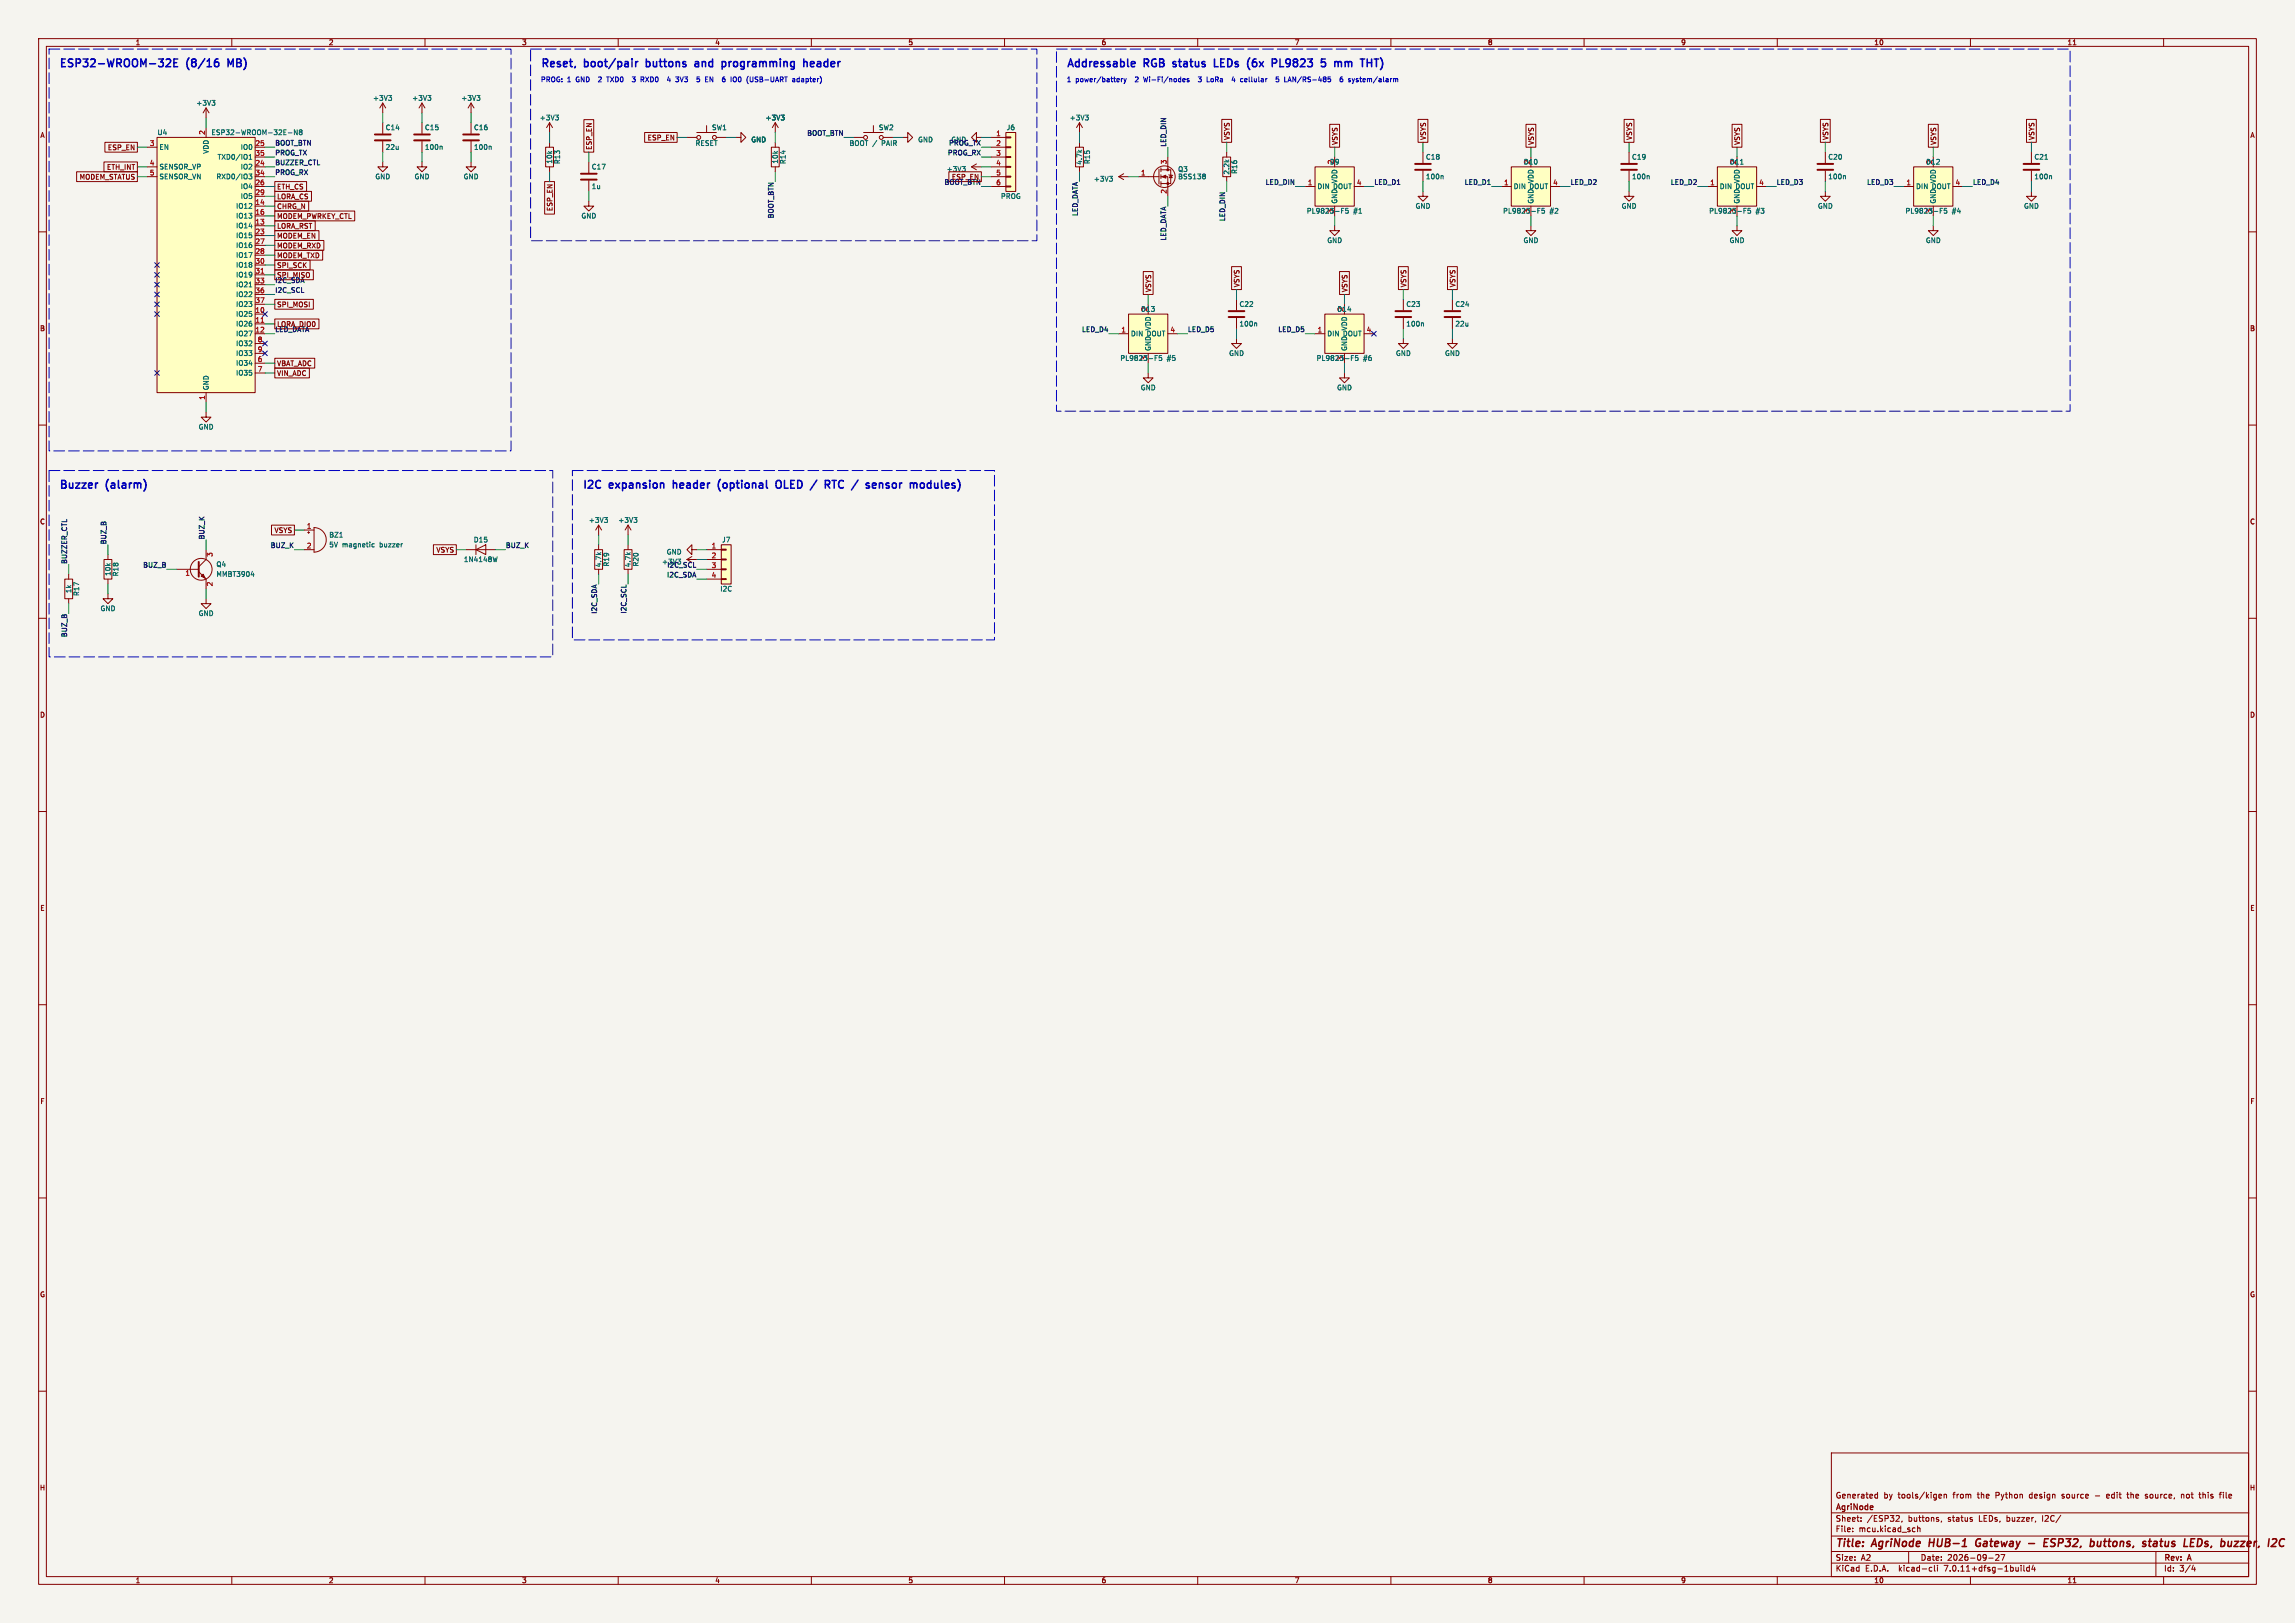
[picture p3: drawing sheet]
<svg xmlns="http://www.w3.org/2000/svg" width="594mm" height="420mm" viewBox="0 0 594 420" stroke-linecap="round" stroke-linejoin="round" font-family="sans-serif">
<defs><g id="words">
<g font-size="2.8" fill="#0000c2">
<text x="15.2" y="17.5">ESP32-WROOM-32E</text>
<text x="48.4" y="17.5">(8/16</text>
<text x="59.9" y="17.5">MB)</text>
<text x="139.9" y="17.5">Reset,</text>
<text x="151.3" y="17.5">boot/pair</text>
<text x="168.1" y="17.5">buttons</text>
<text x="181.6" y="17.5">and</text>
<text x="189.4" y="17.5">programming</text>
<text x="211.3" y="17.5">header</text>
<text x="276" y="17.5">Addressable</text>
<text x="296.2" y="17.5">RGB</text>
<text x="304.5" y="17.5">status</text>
<text x="316" y="17.5">LEDs</text>
<text x="325.4" y="17.5">(6x</text>
<text x="332.6" y="17.5">PL9823</text>
<text x="346.1" y="17.5">5</text>
<text x="350.3" y="17.5">mm</text>
<text x="358" y="17.5">THT)</text>
<text x="15.2" y="126.6">Buzzer</text>
<text x="27.6" y="126.6">(alarm)</text>
<text x="150.7" y="126.6">I2C</text>
<text x="157.9" y="126.6">expansion</text>
<text x="175.1" y="126.6">header</text>
<text x="187.6" y="126.6">(optional</text>
<text x="203.4" y="126.6">OLED</text>
<text x="213.3" y="126.6">/</text>
<text x="217.7" y="126.6">RTC</text>
<text x="225.5" y="126.6">/</text>
<text x="229.9" y="126.6">sensor</text>
<text x="242.1" y="126.6">modules)</text>
</g>
<g font-size="2.8" fill="#840000">
<text x="475" y="400.9">Title:</text>
<text x="484.7" y="400.9">AgriNode</text>
<text x="500.1" y="400.9">HUB-1</text>
<text x="513" y="400.9">Gateway</text>
<text x="532.2" y="400.9">ESP32,</text>
<text x="545" y="400.9">buttons,</text>
<text x="559.5" y="400.9">status</text>
<text x="570.9" y="400.9">LEDs,</text>
<text x="581.3" y="400.9">buzzer,</text>
</g>
<g font-size="2.1" fill="#840000">
<text x="475" y="388">Generated</text>
<text x="487.5" y="388">by</text>
<text x="491.3" y="388">tools/kigen</text>
<text x="505.7" y="388">from</text>
<text x="512.1" y="388">the</text>
<text x="516.9" y="388">Python</text>
<text x="525.8" y="388">design</text>
<text x="534.4" y="388">source</text>
<text x="546.3" y="388">edit</text>
<text x="551.8" y="388">the</text>
<text x="556.6" y="388">source,</text>
<text x="566" y="388">not</text>
<text x="570.9" y="388">this</text>
<text x="576.3" y="388">file</text>
<text x="475" y="394">Sheet:</text>
<text x="475" y="391.2">AgriNode</text>
<text x="483.2" y="394">/ESP32,</text>
<text x="494" y="394">buttons,</text>
<text x="504.3" y="394">status</text>
<text x="512.5" y="394">LEDs,</text>
<text x="519.8" y="394">buzzer,</text>
<text x="529.2" y="394">I2C/</text>
<text x="475" y="396.7">File:</text>
<text x="481.1" y="396.7">mcu.kicad_sch</text>
<text x="475" y="406.9">KiCad</text>
<text x="475" y="404.1">Size:</text>
<text x="481.7" y="404.1">A2</text>
<text x="482.7" y="406.9">E.D.A.</text>
<text x="491.6" y="406.9">kicad-cli</text>
<text x="497" y="404.1">Date:</text>
<text x="503.5" y="406.9">7.0.11+dfsg-1build4</text>
<text x="504" y="404.1">2026-09-27</text>
<text x="560" y="404.3">Rev:</text>
<text x="560" y="406.9">Id:</text>
<text x="564.1" y="406.9">3/4</text>
<text x="566.4" y="404.3">A</text>
</g>
<g font-size="1.8" fill="#840000">
<text x="35" y="11.9">1</text>
<text x="85" y="11.9">2</text>
<text x="135" y="11.9">3</text>
<text x="185" y="11.9">4</text>
<text x="235" y="11.9">5</text>
<text x="285" y="11.9">6</text>
<text x="335" y="11.9">7</text>
<text x="385" y="11.9">8</text>
<text x="435" y="11.9">9</text>
<text x="485" y="11.9">10</text>
<text x="535" y="11.9">11</text>
<text x="10.3" y="35.9">A</text>
<text x="582.3" y="35.9">A</text>
<text x="27.8" y="39.1">ESP_EN</text>
<text x="153.4" y="38.9" transform="rotate(-90 153.4 38.9)">ESP_EN</text>
<text x="167.5" y="36.5">ESP_EN</text>
<text x="318.5" y="36.4" transform="rotate(-90 318.5 36.4)">VSYS</text>
<text x="346.4" y="37.6" transform="rotate(-90 346.4 37.6)">VSYS</text>
<text x="369.3" y="36.4" transform="rotate(-90 369.3 36.4)">VSYS</text>
<text x="397.2" y="37.6" transform="rotate(-90 397.2 37.6)">VSYS</text>
<text x="422.6" y="36.4" transform="rotate(-90 422.6 36.4)">VSYS</text>
<text x="450.5" y="37.6" transform="rotate(-90 450.5 37.6)">VSYS</text>
<text x="473.4" y="36.4" transform="rotate(-90 473.4 36.4)">VSYS</text>
<text x="501.3" y="37.6" transform="rotate(-90 501.3 37.6)">VSYS</text>
<text x="526.7" y="36.4" transform="rotate(-90 526.7 36.4)">VSYS</text>
<text x="20.5" y="46.7">MODEM_STATUS</text>
<text x="27.6" y="44.1">ETH_INT</text>
<text x="244.9" y="44.6">+3V3</text>
<text x="71.6" y="51.8">LORA_CS</text>
<text x="71.6" y="49.2">ETH_CS</text>
<text x="71.6" y="56.8">MODEM_PWRKEY_CTL</text>
<text x="71.6" y="59.4">LORA_RST</text>
<text x="71.6" y="54.3">CHRG_N</text>
<text x="143.2" y="54.7" transform="rotate(-90 143.2 54.7)">ESP_EN</text>
<text x="71.6" y="61.9">MODEM_EN</text>
<text x="71.6" y="64.5">MODEM_RXD</text>
<text x="71.6" y="67">MODEM_TXD</text>
<text x="71.6" y="69.5">SPI_SCK</text>
<text x="71.6" y="72.1">SPI_MISO</text>
<text x="298.1" y="75.7" transform="rotate(-90 298.1 75.7)">VSYS</text>
<text x="321" y="74.5" transform="rotate(-90 321 74.5)">VSYS</text>
<text x="348.9" y="75.7" transform="rotate(-90 348.9 75.7)">VSYS</text>
<text x="364.2" y="74.5" transform="rotate(-90 364.2 74.5)">VSYS</text>
<text x="376.9" y="74.5" transform="rotate(-90 376.9 74.5)">VSYS</text>
<text x="71.6" y="79.7">SPI_MOSI</text>
<text x="10.3" y="85.9">B</text>
<text x="71.6" y="84.8">LORA_DIO0</text>
<text x="582.3" y="85.9">B</text>
<text x="71.6" y="94.9">VBAT_ADC</text>
<text x="71.6" y="97.5">VIN_ADC</text>
<text x="10.3" y="135.9">C</text>
<text x="582.3" y="135.9">C</text>
<text x="70.9" y="138.1">VSYS</text>
<text x="112.8" y="143.2">VSYS</text>
<text x="10.3" y="185.9">D</text>
<text x="582.3" y="185.9">D</text>
<text x="10.3" y="235.9">E</text>
<text x="582.3" y="235.9">E</text>
<text x="10.3" y="285.9">F</text>
<text x="582.3" y="285.9">F</text>
<text x="10.3" y="335.9">G</text>
<text x="582.3" y="335.9">G</text>
<text x="10.2" y="385.9">H</text>
<text x="582.2" y="385.9">H</text>
<text x="35" y="409.9">1</text>
<text x="85" y="409.9">2</text>
<text x="135" y="409.9">3</text>
<text x="185" y="409.9">4</text>
<text x="235" y="409.9">5</text>
<text x="285" y="409.9">6</text>
<text x="335" y="409.9">7</text>
<text x="385" y="409.9">8</text>
<text x="435" y="409.9">9</text>
<text x="485" y="409.9">10</text>
<text x="535" y="409.9">11</text>
</g>
<g font-size="1.8" fill="#0000c2">
<text x="139.9" y="21.3">PROG: 1</text>
<text x="149.2" y="21.3">GND</text>
<text x="155.4" y="21.3">2</text>
<text x="157.8" y="21.3">TXD0</text>
<text x="164.8" y="21.3">3</text>
<text x="167.1" y="21.3">RXD0</text>
<text x="174.4" y="21.3">4</text>
<text x="176.8" y="21.3">3V3</text>
<text x="182.7" y="21.3">5</text>
<text x="185.1" y="21.3">EN</text>
<text x="189.9" y="21.3">6</text>
<text x="192.3" y="21.3">IO0</text>
<text x="196.6" y="21.3">(USB-UART</text>
<text x="208.6" y="21.3">adapter)</text>
<text x="276" y="21.3">1</text>
<text x="278.4" y="21.3">power/battery</text>
<text x="294.1" y="21.3">2</text>
<text x="296.5" y="21.3">Wi-Fi/nodes</text>
<text x="311.1" y="21.3">3</text>
<text x="313.4" y="21.3">LoRa</text>
<text x="320.4" y="21.3">4</text>
<text x="322.8" y="21.3">cellular</text>
<text x="332.4" y="21.3">5</text>
<text x="334.7" y="21.3">LAN/RS-485</text>
<text x="349.5" y="21.3">6</text>
<text x="351.9" y="21.3">system/alarm</text>
</g>
<g font-size="1.8" fill="#006464">
<text x="50.7" y="27.5">+3V3</text>
<text x="96.4" y="26.3">+3V3</text>
<text x="106.6" y="26.3">+3V3</text>
<text x="119.3" y="26.3">+3V3</text>
<text x="40.6" y="35.2">U4</text>
<text x="54.6" y="35.2">ESP32-WROOM-32E-N8</text>
<text x="99.7" y="33.9">C14</text>
<text x="109.9" y="33.9">C15</text>
<text x="122.6" y="33.9">C16</text>
<text x="139.6" y="31.3">+3V3</text>
<text x="184.2" y="33.9">SW1</text>
<text x="198" y="31.3">+3V3</text>
<text x="227.3" y="33.9">SW2</text>
<text x="260.4" y="33.9">J6</text>
<text x="276.8" y="31.3">+3V3</text>
<text x="41.1" y="39">EN</text>
<text x="54.2" y="39.9" transform="rotate(-90 54.2 39.9)">VDD</text>
<text x="56.2" y="41.5">TXD0/IO1</text>
<text x="62.2" y="39">IO0</text>
<text x="99.7" y="39">22u</text>
<text x="109.9" y="39">100n</text>
<text x="122.6" y="39">100n</text>
<text x="179.9" y="37.9">RESET</text>
<text x="194.3" y="37">GND</text>
<text x="219.8" y="37.9">BOOT /</text>
<text x="228.3" y="37.9">PAIR</text>
<text x="237.5" y="37">GND</text>
<text x="368.9" y="41.5">C18</text>
<text x="422.3" y="41.5">C19</text>
<text x="473.1" y="41.5">C20</text>
<text x="526.4" y="41.5">C21</text>
<text x="41.1" y="44">SENSOR_VP</text>
<text x="41.1" y="46.6">SENSOR_VN</text>
<text x="55.9" y="46.6">RXD0/IO3</text>
<text x="62.2" y="44">IO2</text>
<text x="97" y="46.6">GND</text>
<text x="107.2" y="46.6">GND</text>
<text x="119.9" y="46.6">GND</text>
<text x="143.1" y="42.5" transform="rotate(-90 143.1 42.5)">10k</text>
<text x="145.1" y="42.6" transform="rotate(-90 145.1 42.6)">R13</text>
<text x="153" y="44">C17</text>
<text x="201.5" y="42.5" transform="rotate(-90 201.5 42.5)">10k</text>
<text x="203.6" y="42.6" transform="rotate(-90 203.6 42.6)">R14</text>
<text x="280.3" y="42.8" transform="rotate(-90 280.3 42.8)">4.7k</text>
<text x="282.3" y="42.6" transform="rotate(-90 282.3 42.6)">R15</text>
<text x="283" y="47.2">+3V3</text>
<text x="304.8" y="44.7">Q3</text>
<text x="304.8" y="46.6">BSS138</text>
<text x="318.4" y="45.3" transform="rotate(-90 318.4 45.3)">2.2k</text>
<text x="320.4" y="45.1" transform="rotate(-90 320.4 45.1)">R16</text>
<text x="344.1" y="42.8">D9</text>
<text x="345.2" y="42.6" transform="rotate(-90 345.2 42.6)">2</text>
<text x="346.3" y="47.5" transform="rotate(-90 346.3 47.5)">VDD</text>
<text x="368.9" y="46.6">100n</text>
<text x="394.3" y="42.8">D10</text>
<text x="396" y="42.6" transform="rotate(-90 396 42.6)">2</text>
<text x="397.1" y="47.5" transform="rotate(-90 397.1 47.5)">VDD</text>
<text x="422.3" y="46.6">100n</text>
<text x="447.6" y="42.8">D11</text>
<text x="449.3" y="42.6" transform="rotate(-90 449.3 42.6)">2</text>
<text x="450.4" y="47.5" transform="rotate(-90 450.4 47.5)">VDD</text>
<text x="473.1" y="46.6">100n</text>
<text x="498.4" y="42.8">D12</text>
<text x="500.1" y="42.6" transform="rotate(-90 500.1 42.6)">2</text>
<text x="501.2" y="47.5" transform="rotate(-90 501.2 47.5)">VDD</text>
<text x="526.4" y="46.6">100n</text>
<text x="62.2" y="49.1">IO4</text>
<text x="62.2" y="51.7">IO5</text>
<text x="153" y="49.1">1u</text>
<text x="258.9" y="51.7">PROG</text>
<text x="340.9" y="49.1">DIN DOUT</text>
<text x="346.3" y="52.8" transform="rotate(-90 346.3 52.8)">GND</text>
<text x="391.7" y="49.1">DIN DOUT</text>
<text x="397.1" y="52.8" transform="rotate(-90 397.1 52.8)">GND</text>
<text x="445" y="49.1">DIN DOUT</text>
<text x="450.4" y="52.8" transform="rotate(-90 450.4 52.8)">GND</text>
<text x="495.8" y="49.1">DIN DOUT</text>
<text x="501.2" y="52.8" transform="rotate(-90 501.2 52.8)">GND</text>
<text x="61" y="59.3">IO14</text>
<text x="61" y="54.2">IO12</text>
<text x="61" y="56.7">IO13</text>
<text x="150.4" y="56.7">GND</text>
<text x="338.1" y="55.5">PL9823-F5</text>
<text x="345.2" y="55.3" transform="rotate(-90 345.2 55.3)">3</text>
<text x="350.3" y="55.5">#1</text>
<text x="366.3" y="54.2">GND</text>
<text x="388.9" y="55.5">PL9823-F5</text>
<text x="396" y="55.3" transform="rotate(-90 396 55.3)">3</text>
<text x="401.1" y="55.5">#2</text>
<text x="419.6" y="54.2">GND</text>
<text x="442.3" y="55.5">PL9823-F5</text>
<text x="449.3" y="55.3" transform="rotate(-90 449.3 55.3)">3</text>
<text x="454.4" y="55.5">#3</text>
<text x="470.4" y="54.2">GND</text>
<text x="493.1" y="55.5">PL9823-F5</text>
<text x="500.1" y="55.3" transform="rotate(-90 500.1 55.3)">3</text>
<text x="505.2" y="55.5">#4</text>
<text x="523.7" y="54.2">GND</text>
<text x="61" y="61.8">IO15</text>
<text x="61" y="64.4">IO16</text>
<text x="343.4" y="63.1">GND</text>
<text x="394.2" y="63.1">GND</text>
<text x="447.5" y="63.1">GND</text>
<text x="498.3" y="63.1">GND</text>
<text x="61" y="66.9">IO17</text>
<text x="61" y="69.4">IO18</text>
<text x="61" y="72">IO19</text>
<text x="61" y="74.5">IO21</text>
<text x="61" y="77.1">IO22</text>
<text x="61" y="82.1">IO25</text>
<text x="61" y="79.6">IO23</text>
<text x="295.2" y="80.9">D13</text>
<text x="296.9" y="80.7" transform="rotate(-90 296.9 80.7)">2</text>
<text x="320.7" y="79.6">C22</text>
<text x="346" y="80.9">D14</text>
<text x="347.7" y="80.7" transform="rotate(-90 347.7 80.7)">2</text>
<text x="363.9" y="79.6">C23</text>
<text x="376.6" y="79.6">C24</text>
<text x="61" y="84.7">IO26</text>
<text x="61" y="87.2">IO27</text>
<text x="61" y="89.8">IO32</text>
<text x="292.6" y="87.2">DIN DOUT</text>
<text x="298" y="85.6" transform="rotate(-90 298 85.6)">VDD</text>
<text x="320.7" y="84.7">100n</text>
<text x="343.4" y="87.2">DIN DOUT</text>
<text x="348.8" y="85.6" transform="rotate(-90 348.8 85.6)">VDD</text>
<text x="363.9" y="84.7">100n</text>
<text x="376.6" y="84.7">22u</text>
<text x="61" y="94.8">IO34</text>
<text x="61" y="92.3">IO33</text>
<text x="289.9" y="93.6">PL9823-F5</text>
<text x="296.9" y="93.4" transform="rotate(-90 296.9 93.4)">3</text>
<text x="298" y="90.9" transform="rotate(-90 298 90.9)">GND</text>
<text x="302" y="93.6">#5</text>
<text x="318" y="92.3">GND</text>
<text x="340.7" y="93.6">PL9823-F5</text>
<text x="347.7" y="93.4" transform="rotate(-90 347.7 93.4)">3</text>
<text x="348.8" y="90.9" transform="rotate(-90 348.8 90.9)">GND</text>
<text x="352.8" y="93.6">#6</text>
<text x="361.2" y="92.3">GND</text>
<text x="373.9" y="92.3">GND</text>
<text x="54.2" y="101.1" transform="rotate(-90 54.2 101.1)">GND</text>
<text x="61" y="97.4">IO35</text>
<text x="295.1" y="101.2">GND</text>
<text x="345.9" y="101.2">GND</text>
<text x="51.3" y="111.4">GND</text>
<text x="152.3" y="135.5">+3V3</text>
<text x="159.9" y="135.5">+3V3</text>
<text x="85.1" y="141.8">5V</text>
<text x="85.1" y="139.3">BZ1</text>
<text x="88.6" y="141.8">magnetic</text>
<text x="98.4" y="141.8">buzzer</text>
<text x="122.5" y="140.6">D15</text>
<text x="172.4" y="143.7">GND</text>
<text x="186.8" y="140.6">J7</text>
<text x="28.8" y="149.1" transform="rotate(-90 28.8 149.1)">10k</text>
<text x="30.8" y="149.3" transform="rotate(-90 30.8 149.3)">R18</text>
<text x="55.9" y="146.9">Q4</text>
<text x="55.9" y="149.5">MMBT3904</text>
<text x="119.9" y="145.6">1N4148W</text>
<text x="155.8" y="146.9" transform="rotate(-90 155.8 146.9)">4.7k</text>
<text x="157.8" y="146.7" transform="rotate(-90 157.8 146.7)">R19</text>
<text x="163.4" y="146.9" transform="rotate(-90 163.4 146.9)">4.7k</text>
<text x="165.5" y="146.7" transform="rotate(-90 165.5 146.7)">R20</text>
<text x="18.6" y="153.6" transform="rotate(-90 18.6 153.6)">1k</text>
<text x="20.7" y="154.3" transform="rotate(-90 20.7 154.3)">R17</text>
<text x="186.3" y="153.3">I2C</text>
<text x="25.9" y="158.3">GND</text>
<text x="51.3" y="159.6">GND</text>
</g>
<g font-size="1.8" fill="#a90000">
<text x="53.1" y="35" transform="rotate(-90 53.1 35)">2</text>
<text x="257.7" y="35.3">1</text>
<text x="38.7" y="37.8">3</text>
<text x="66" y="37.8">25</text>
<text x="66" y="40.4">35</text>
<text x="257.7" y="37.8">2</text>
<text x="257.7" y="40.4">3</text>
<text x="38.7" y="42.9">4</text>
<text x="38.7" y="45.5">5</text>
<text x="66" y="42.9">24</text>
<text x="66" y="45.5">34</text>
<text x="257.7" y="42.9">4</text>
<text x="257.7" y="45.5">5</text>
<text x="295.2" y="45.5">1</text>
<text x="302" y="42.6" transform="rotate(-90 302 42.6)">3</text>
<text x="66" y="53.1">14</text>
<text x="66" y="48">26</text>
<text x="66" y="50.5">29</text>
<text x="257.7" y="48">6</text>
<text x="302" y="50.2" transform="rotate(-90 302 50.2)">2</text>
<text x="338.4" y="48">1</text>
<text x="351.1" y="48">4</text>
<text x="389.2" y="48">1</text>
<text x="401.9" y="48">4</text>
<text x="442.5" y="48">1</text>
<text x="455.2" y="48">4</text>
<text x="493.3" y="48">1</text>
<text x="506" y="48">4</text>
<text x="66" y="58.2">13</text>
<text x="66" y="55.6">16</text>
<text x="66" y="60.7">23</text>
<text x="66" y="63.2">27</text>
<text x="66" y="65.8">28</text>
<text x="66" y="68.3">30</text>
<text x="66" y="70.9">31</text>
<text x="66" y="73.4">33</text>
<text x="66" y="75.9">36</text>
<text x="66" y="81">10</text>
<text x="66" y="83.6">11</text>
<text x="66" y="78.5">37</text>
<text x="66" y="86.1">12</text>
<text x="66.6" y="88.6">8</text>
<text x="290.1" y="86.1">1</text>
<text x="302.8" y="86.1">4</text>
<text x="340.9" y="86.1">1</text>
<text x="353.6" y="86.1">4</text>
<text x="66.6" y="93.7">6</text>
<text x="66.6" y="91.2">9</text>
<text x="66.6" y="96.3">7</text>
<text x="53.1" y="103.6" transform="rotate(-90 53.1 103.6)">1</text>
<text x="79.3" y="136.9">1</text>
<text x="79.3" y="142">2</text>
<text x="184.1" y="142">1</text>
<text x="47.9" y="149.3">1</text>
<text x="55.3" y="144.2" transform="rotate(-90 55.3 144.2)">3</text>
<text x="184.1" y="144.5">2</text>
<text x="184.1" y="147.1">3</text>
<text x="184.1" y="149.6">4</text>
<text x="55.3" y="151.8" transform="rotate(-90 55.3 151.8)">2</text>
</g>
<g font-size="1.8" fill="#0f0f0f">
<text x="208.8" y="35.2">BOOT_BTN</text>
<text x="71.1" y="37.7">BOOT_BTN</text>
<text x="71.1" y="40.3">PROG_TX</text>
<text x="245.2" y="40.3">PROG_RX</text>
<text x="245.5" y="37.7">PROG_TX</text>
<text x="246.1" y="37">GND</text>
<text x="301.9" y="38.1" transform="rotate(-90 301.9 38.1)">LED_DIN</text>
<text x="71.1" y="45.4">PROG_RX</text>
<text x="71.1" y="42.8">BUZZER_CTL</text>
<text x="244.4" y="47.9">BOOT_BTN</text>
<text x="246.2" y="46.7">ESP_EN</text>
<text x="327.5" y="47.9">LED_DIN</text>
<text x="355.6" y="47.9">LED_D1</text>
<text x="379" y="47.9">LED_D1</text>
<text x="406.4" y="47.9">LED_D2</text>
<text x="432.3" y="47.9">LED_D2</text>
<text x="459.7" y="47.9">LED_D3</text>
<text x="483.1" y="47.9">LED_D3</text>
<text x="510.5" y="47.9">LED_D4</text>
<text x="200.3" y="56.6" transform="rotate(-90 200.3 56.6)">BOOT_BTN</text>
<text x="279" y="56" transform="rotate(-90 279 56)">LED_DATA</text>
<text x="317.1" y="57.4" transform="rotate(-90 317.1 57.4)">LED_DIN</text>
<text x="301.9" y="62.4" transform="rotate(-90 301.9 62.4)">LED_DATA</text>
<text x="71.1" y="73.3">I2C_SDA</text>
<text x="71.1" y="75.8">I2C_SCL</text>
<text x="71.1" y="86">LED_DATA</text>
<text x="279.9" y="86">LED_D4</text>
<text x="307.3" y="86">LED_D5</text>
<text x="330.7" y="86">LED_D5</text>
<text x="27.6" y="141" transform="rotate(-90 27.6 141)">BUZ_B</text>
<text x="53" y="139.7" transform="rotate(-90 53 139.7)">BUZ_K</text>
<text x="69.9" y="141.9">BUZ_K</text>
<text x="130.8" y="141.9">BUZ_K</text>
<text x="17.4" y="146.1" transform="rotate(-90 17.4 146.1)">BUZZER_CTL</text>
<text x="36.9" y="147">BUZ_B</text>
<text x="171.2" y="146.2">+3V3</text>
<text x="172.5" y="149.5">I2C_SDA</text>
<text x="172.6" y="147">I2C_SCL</text>
<text x="154.6" y="159" transform="rotate(-90 154.6 159)">I2C_SDA</text>
<text x="162.2" y="158.9" transform="rotate(-90 162.2 158.9)">I2C_SCL</text>
<text x="17.4" y="165" transform="rotate(-90 17.4 165)">BUZ_B</text>
</g>
</g></defs>
<path d="M0 0h594v420h-594z" fill="#f5f4ef" stroke="#f5f4ef" stroke-width=".26"/>
<g fill="none" stroke="#840000" stroke-width=".26">
<path d="M10 10h574v400h-574zM12 12h570v396h-570zM60 10v2M110 10v2M160 10v2M210 10v2M260 10v2M310 10v2M360 10v2M410 10v2M460 10v2M510 10v2"/>
<path d="M536.6 11.6h.7M560 10v2M27.2 36.8h8.4v2.6h-8.4zM38.1 38.1h2.5M40.6 35.6h25.4v66h-25.4zM53.3 27.9v2.6M53.3 33v2.6M53.3 27.9l-.7 1.3M53.3 27.9l.8 1.3M66 38.1h2.6M99.1 26.7v2.5M99.1 31.8v2.7"/>
<path d="M99.1 36.6v2.8M99.1 26.7l-.8 1.2M99.1 26.7l.7 1.2M109.2 26.7l-.7 1.2M109.2 26.7v2.5M109.2 31.8v2.7M109.2 36.6v2.8M109.2 26.7l.8 1.2M121.9 26.7v2.5M121.9 31.8v2.7M121.9 36.6v2.8M121.9 26.7l-.7 1.2"/>
<path d="M121.9 26.7l.8 1.2M141.2 38.1h2.1v5.1h-2.1zM142.2 31.8l-.7 1.2M142.2 31.8v2.5M142.2 36.8v1.3M142.2 31.8l.8 1.2M151.1 31h2.6v8.4h-2.6zM166.9 34.3h8.4v2.5h-8.4zM177.8 35.6h2.5M180.3 34.3h5.1M182.9 32.5v1.8M185.4 35.6h2.6"/>
<path d="M190.5 35.6h1.3v-1.3l1.2 1.3-1.2 1.2v-1.2M199.6 38.1h2.1v5.1h-2.1zM200.7 31.8v2.5M200.7 36.8v1.3M200.7 31.8l-.8 1.2M200.7 31.8l.7 1.2M221 35.6h2.5M223.5 34.3h5.1M226.1 32.5v1.8M228.6 35.6h2.5M233.7 35.6h1.2v-1.3l1.3 1.3-1.3 1.2v-1.2M252.7 35.6v-1.3l-1.2 1.3 1.2 1.2v-1.2h1.3"/>
<path d="M256.5 35.6h3.8M256.5 38.1h3.8M260.3 38h1.3v.2h-1.3zM260.3 35.4h1.3v.3h-1.3zM260.3 34.3h2.6v15.2h-2.6zM278.4 38.1h2v5.1h-2zM279.4 31.8l-.8 1.2M279.4 31.8v2.5M279.4 36.8v1.3M279.4 31.8l.8 1.2M316.2 30.9h2.6v5.9h-2.6zM317.5 39.4v1.2"/>
<path d="M344.2 32.2h2.5v5.9h-2.5zM367 30.9h2.6v5.9h-2.6zM368.3 39.4v2.8M395 32.2h2.5v5.9h-2.5zM420.4 30.9h2.5v5.9h-2.5zM421.6 39.4v2.8M448.3 32.2h2.5v5.9h-2.5zM471.2 30.9h2.5v5.9h-2.5zM472.4 39.4v2.8M499.1 32.2h2.5v5.9h-2.5zM524.5 30.9h2.5v5.9h-2.5zM525.8 39.4v2.8"/>
<path d="M10 60h2M19.8 44.5h15.8v2.5h-15.8zM26.9 41.9h8.7v2.6h-8.7zM38.1 43.2h2.5M38.1 45.7h2.5M66 43.2h2.6M66 48.3h2.6M66 45.7h2.6M66 40.6h2.6M66 58.4h2.6M66 53.3h2.6M66 55.9h2.6"/>
<path d="M66 50.8h2.6M71.1 54.6h20.7v2.6h-20.7zM71.1 59.7h11.5v2.5h-11.5zM71.1 49.5h9.5v2.6h-9.5zM71.1 47h8.2v2.5h-8.2zM71.1 57.2h10.5v2.5h-10.5zM71.1 52.1h8.8v2.5h-8.8zM99.1 41.9v1.3h1.2l-1.2 1.3-1.3-1.3h1.3M109.2 41.9v1.3h1.3l-1.3 1.3-1.3-1.3h1.3M121.9 41.9v1.3h1.3l-1.3 1.3-1.3-1.3h1.3M141 47h2.5v8.4h-2.5zM142.2 43.2v1.3"/>
<path d="M152.4 52.1v1.2h1.3l-1.3 1.3-1.3-1.3h1.3M152.4 41.9v2.8M152.4 46.7v2.8M200.7 43.2v1.3M245.6 44.5h8.4v2.5h-8.4zM251.5 43.2l1.2 .7M251.5 43.2h2.5M252.7 42.4l-1.2 .8M256.5 43.2h3.8M256.5 48.3h3.8M256.5 45.7h3.8M256.5 40.6h3.8"/>
<path d="M260.3 48.1h1.3v.3h-1.3zM260.3 45.6h1.3v.2h-1.3zM260.3 43.1h1.3v.2h-1.3zM260.3 40.5h1.3v.3h-1.3zM279.4 43.2v1.3M289.6 45.7h2.5M289.6 45.7l1.2 .8M290.8 45l-1.2 .7M294.6 45.7h5.4M300 43.8v3.8M300.5 45.7h1.8v5.1M300.5 43.9h2.5v3.6h-2.5"/>
<path d="M300.5 43.4v1.1M300.5 45.2v1M300.5 47v1M302.3 40.6v3.3M302.5 45.2l1 .3M303 45.3l.4 .7h-.8zM316.5 40.6h2v5.1h-2zM317.5 45.7v1.3M337.8 48.3h2.6M340.4 43.2h10.1v10.1h-10.1zM345.4 58.4v1.3h1.3l-1.3 1.3-1.2-1.3h1.2M345.4 40.6v2.6"/>
<path d="M345.4 53.3v2.6M350.5 48.3h2.6M368.3 49.5v1.3h1.3l-1.3 1.3-1.3-1.3h1.3M368.3 44.2v2.8M388.6 48.3h2.6M391.2 43.2h10.1v10.1h-10.1zM396.2 58.4v1.3h1.3l-1.3 1.3-1.2-1.3h1.2M396.2 40.6v2.6M396.2 53.3v2.6M401.3 48.3h2.6M421.6 49.5v1.3h1.3l-1.3 1.3-1.2-1.3h1.2M421.6 44.2v2.8"/>
<path d="M442 48.3h2.5M444.5 43.2h10.2v10.1h-10.2zM449.6 58.4v1.3h1.2l-1.2 1.3-1.3-1.3h1.3M449.6 40.6v2.6M449.6 53.3v2.6M454.7 48.3h2.5M472.4 49.5v1.3h1.3l-1.3 1.3-1.2-1.3h1.2M472.4 44.2v2.8M492.8 48.3h2.5M495.3 43.2h10.2v10.1h-10.2zM500.4 58.4v1.3h1.2l-1.2 1.3-1.3-1.3h1.3M500.4 40.6v2.6"/>
<path d="M500.4 53.3v2.6M505.5 48.3h2.5M525.8 49.5v1.3h1.2l-1.2 1.3-1.3-1.3h1.3M525.8 44.2v2.8M582 60h2M66 61h2.6M66 63.5h2.6M66 66h2.6M66 68.6h2.6M66 71.1h2.6M66 73.7h2.6M66 76.2h2.6"/>
<path d="M66 78.7h2.6M71.1 69.9h10v2.5h-10zM71.1 62.2h12.7v2.6h-12.7zM71.1 64.8h12.4v2.5h-12.4zM71.1 77.5h10v2.5h-10zM71.1 67.3h9.2v2.6h-9.2zM295.9 70.3h2.5v5.9h-2.5zM297.2 78.7v2.6M318.8 69h2.5v5.9h-2.5zM320 77.5v2.8M346.7 70.3h2.5v5.9h-2.5zM348 78.7v2.6"/>
<path d="M361.9 69h2.6v5.9h-2.6zM363.2 77.5v2.8M374.6 69h2.6v5.9h-2.6zM375.9 77.5v2.8M66 86.4h2.6M66 81.3h2.6M66 83.8h2.6M66 94h2.6M66 96.5h2.6M66 88.9h2.6M66 91.4h2.6M71.1 95.3h9v2.5h-9z"/>
<path d="M71.1 92.7h10.4v2.6h-10.4zM71.1 82.6h11.5v2.5h-11.5zM289.6 86.4h2.5M292.1 81.3h10.2v10.1h-10.2zM297.2 96.5v1.3h1.2l-1.2 1.3-1.3-1.3h1.3M297.2 91.4v2.6M302.3 86.4h2.5M320 87.6v1.3h1.3l-1.3 1.3-1.2-1.3h1.2M320 82.3v2.8M340.4 86.4h2.5M342.9 81.3h10.2v10.1h-10.2zM348 96.5v1.3h1.2l-1.2 1.3-1.3-1.3h1.3"/>
<path d="M348 91.4v2.6M353.1 86.4h2.5M363.2 87.6v1.3h1.3l-1.3 1.3-1.3-1.3h1.3M363.2 82.3v2.8M375.9 87.6v1.3h1.3l-1.3 1.3-1.3-1.3h1.3M375.9 82.3v2.8M10 110h2M53.3 106.7v1.3h1.3l-1.3 1.2-1.2-1.2h1.2M53.3 101.6v2.5M582 110h2M70.3 135.9h5.9v2.5h-5.9zM78.7 137.2h2.6"/>
<path d="M79.6 137.8h.5M79.9 137.5v.5M81.3 136.5a3.2 3.2 0 0 1 3.1 3.2 3.2 3.2 0 0 1-3.1 3.2zM154.9 135.9l-.7 1.3M154.9 135.9v2.5M154.9 135.9l.8 1.3M162.6 135.9l-.8 1.3M162.6 135.9v2.5M162.6 135.9l.7 1.3M10 160h2M16.8 149.9h2v5h-2zM17.8 148.6v1.3"/>
<path d="M17.8 154.9v1.3M26.9 144.8h2.1v5.1h-2.1zM27.9 153.7v1.2h1.3l-1.3 1.3-1.2-1.3h1.2M27.9 143.5v1.3M27.9 149.9v1.2M45.7 147.3h5.7M51.4 148l1.9 1.9v2.5M53.3 154.9v1.3h1.3l-1.3 1.3-1.2-1.3h1.2M53.3 142.2v2.6l-1.9 1.9M78.7 142.2h2.6M112.2 141h5.9v2.5h-5.9zM120.6 142.2h7.7"/>
<path d="M123.2 142.2l2.5-1.2v2.5zM123.2 141v2.5M153.9 142.2h2.1v5.1h-2.1zM154.9 141v1.2M154.9 147.3v1.3M161.5 142.2h2.1v5.1h-2.1zM162.6 141v1.2M162.6 147.3v1.3M177.8 144.8l1.3 .7M177.8 144.8h2.5M179.1 142.2v-1.2l-1.3 1.2 1.3 1.3v-1.3h1.2M179.1 144l-1.3 .8"/>
<path d="M182.9 142.2h3.8M182.9 147.3h3.8M182.9 144.8h3.8M182.9 149.9h3.8M186.7 149.7h1.3v.3h-1.3zM186.7 147.2h1.3v.2h-1.3zM186.7 144.7h1.3v.2h-1.3zM186.7 142.1h1.3v.3h-1.3zM186.7 141h2.5v10.1h-2.5zM582 160h2M10 210h2M582 210h2"/>
<path d="M10 260h2M582 260h2M10 310h2M582 310h2M10 360h2M474 376h108v32h-108zM582 360h2M474 397.5h108M474 391.5h108M479.5 396.2v.2M479.5 395.4v.2M481.7 393.5v.2"/>
<path d="M481.7 392.7v.2M485.4 387.6h.6M485.4 386.7h.6M486 386.2v1.5M491.3 392.2l.3 .3-.1 .3-.8 .9h.9M492.3 393.6l-.1 .3M495.2 395.4h.5M495.7 396.3l-.5 .1M496.3 395.5l.6-.1 .1 1M496.3 394.9v1.5M501.9 386.7h.4l.2 .3-.7 .2M501.9 387.6h.6"/>
<path d="M502.5 393.6l-.1 .3M503.2 386.8l.5-.1 .1 1M503.2 386.7v1M533.7 387.6l.1 .1M533.7 386.7v.4M542.3 387.1h1.2M545.7 386.7l-.5 .2 .1 .7 .4 .1M546 387l-.8 .2M550.5 386.7h.5M550.7 386.2v1.3l.3 .2M555.3 387.1l.5 .1 .1 .3-.2 .2-.5-.1M555.3 386.7h.5"/>
<path d="M564.6 386.8l.6-.1v1M564.6 386.7v1M569.1 386.7h.6M569.5 387.7h.2M570.2 386.2v1.5M570.2 386.7v.1M574.4 386.7h.6M575 386.2h-.3M575.5 386.2v.1M575.5 386.7v1M60 408v2M110 408v2"/>
<path d="M160 408v2M210 408v2M260 408v2M310 408v2M360 408v2M410 408v2M460 408v2M474 404.5h108M474 401.5h108M494 401.5v3M499.6 405.6h.4M500 406.5l-.4 .1"/>
<path d="M500.7 405.1v1.3l.2 .2M501.5 405.1v.1M501.5 405.6v1M510 408v2M514.7 403.2h1.2M517.3 402.4v.5l-.8 .9h.9M518.9 402.3l-.7 1.5M523.1 405.1v.1M523.1 405.6v1M523.8 405.1v1.3l.2 .2M525.2 405.6h-.4l-.3 .3 .2 .6h.5M525.2 405.1v1.5"/>
<path d="M526.2 405l-.3 1.1h.9M526.6 405.6v1M536.6 409.6h.7M558 401.5v6.5M560 408v2M567.7 405l-.4 1.1h.9M568 405.6v1"/>
<circle cx="180.8" cy="35.6" r=".51"/>
<circle cx="184.9" cy="35.6" r=".51"/>
<circle cx="224" cy="35.6" r=".51"/>
<circle cx="228.1" cy="35.6" r=".51"/>
<circle cx="301.4" cy="45.7" r="2.79"/>
<circle cx="52.1" cy="147.3" r="2.82"/>
</g>
<g fill="none" stroke="#840000" stroke-width=".4">
<path d="M499.5 398.2l-.2 2M512.2 399.3h.4M512.5 398.2a1.07 1.07 0 0 0-1.1 .8 1.07 1.07 0 0 0 .5 1.2l.5-.1M525.1 399.4h1.5M529.1 399.1h.7M530.2 398.2h-1l-.2 2h.9M531.8 398.2h-.5l-.4 .4 .1 .5 .6 .1M542.9 398.9v1.2l.5 .1 .3-.2M543.8 398.9l-.2 1.3M557.5 399h.8l-.1 1.2M558.3 399.3l-.7 .1-.3 .3 .2 .5 .7-.1M568.9 398.2a1 1 0 0 1 1.1 .7 1 1 0 0 1-.5 1.2l-.8 .1z"/>
<path d="M580 398.9h1l-1.2 1.3h1.1M530.7 400.1h.9"/>
</g>
<g fill="none" stroke="#006464" stroke-width=".26">
<path d="M54.9 26h.7l-.4 .5M55.4 26.5l.2 .2-.2 .5M74.6 34.4h1M76.9 33.6v1.3l-.7-1.3v1.3M77.7 34.1l-.2-.2 .2-.3 .5 .2-.3 .3M77.7 34.1l-.2 .3 .2 .5 .5-.3-.3-.5M77.7 34.1h.2M100.6 24.7h.8l-.5 .5M101.1 25.2l.3 .2-.3 .6M110.7 24.7h.8l-.4 .5M111.3 25.2l.2 .2-.2 .6M114.3 37.8l.1 .2v.7"/>
<path d="M123.4 24.7h.8l-.4 .5M124 25.2l.2 .2-.2 .6M127 37.8l.1 .2v.7M143.8 29.8h.7l-.4 .5M144.3 30.3l.2 .2-.2 .6M202.2 29.8h.8l-.5 .5M202.7 30.3l.3 .2-.3 .6M280.9 29.8h.8l-.4 .5M281.5 30.3l.2 .2-.2 .6M64.4 45h.8l-.4 .5 .3 .1v.6h-.6M64.5 41.2h.7M64.5 40.3l.3-.4v1.3"/>
<path d="M249.1 43.1h.7l-.4 .5M249.6 43.6l.2 .2-.2 .6M287.1 45.6h.8l-.4 .5M287.7 46.1l.2 .3-.2 .5M311.7 45l.3 .3-.3 .3 .3 .5-.3 .2M347.2 54.5h.4M347.2 53.9h.6M348.9 53.9h-.6v.6h.6v.6h-.6M373.3 45.5l.2 .1v.7M398 54.5h.4M398 53.9h.6M399.7 53.9h-.6v.6h.6v.6h-.6"/>
<path d="M426.7 45.5l.2 .1v.7M450.5 42.5h.7M451.4 54.5h.4M451.4 53.9h.6M453.1 53.9h-.6l-.1 .6h.6l.1 .6h-.7M477.5 45.5l.2 .1v.7M502.2 54.5h.4M502.2 53.9h.6M503.9 53.9h-.6l-.1 .6h.6l.1 .6h-.7M529.2 41.2h.8M530.8 45.5l.2 .1v.7M64.5 74.2h.7"/>
<path d="M299 92.6h.4M299 92h.6M300.6 92.6h.1M300.7 92h-.6l-.1 .6h.6M300.7 92.6l-.1 .6h-.6M325.1 83.6l.2 .1v.7M349.8 92.6h.4M349.8 92h.6M351.5 92h-.6l-.1 .6h.6l.1 .6h-.7M368.3 83.6l.1 .1v.7M87.9 139h.7M156.5 133.9h.7l-.4 .5"/>
<path d="M157 134.4l.2 .3-.2 .5M164.1 133.9h.8l-.5 .5M164.6 134.4l.3 .3-.3 .5M65 148.7h.8M65.6 148.3v.9M96.3 141.4l.6 .1M96.9 140.8h-.6M128.7 144.1l-.3 1.3M175.4 144.7h.8l-.4 .5"/>
</g>
<g fill="none" stroke="#840000" stroke-width=".51">
<path d="M97 36.3h4.1M97 34.8h4.1M107.2 36.3h4.1M107.2 34.8h4.1M119.9 36.3h4.1M119.9 34.8h4.1M150.4 46.5h4M150.4 45h4M366.3 43.9h4M366.3 42.4h4M419.6 43.9h4.1M419.6 42.4h4.1"/>
<path d="M470.4 43.9h4.1M470.4 42.4h4.1M523.7 43.9h4.1M523.7 42.4h4.1M318 82h4.1M318 80.5h4.1M361.2 82h4.1M361.2 80.5h4.1M373.9 82h4.1M373.9 80.5h4.1M51.4 145.4v3.8"/>
</g>
<g fill="#840000" stroke="#840000" stroke-width=".26">
<path d="M52.1 149.1l.5-.5 .5 1z"/>
<path d="M300.7 45.7l1.1-.4v.8z"/>
<circle cx="302.3" cy="47.5" r=".25"/>
<circle cx="302.3" cy="43.9" r=".25"/>
</g>
<g fill="#ffffc2" stroke="#ffffc2" stroke-width=".26">
<path d="M186.7 141h2.5v10.1h-2.5z"/>
<path d="M391.2 43.2h10.1v10.1h-10.1z"/>
<path d="M292.1 81.3h10.2v10.1h-10.2z"/>
<path d="M444.5 43.2h10.2v10.1h-10.2z"/>
<path d="M340.4 43.2h10.1v10.1h-10.1z"/>
<path d="M342.9 81.3h10.2v10.1h-10.2z"/>
<path d="M495.3 43.2h10.2v10.1h-10.2z"/>
<path d="M260.3 34.3h2.6v15.2h-2.6z"/>
<path d="M40.6 35.6h25.4v66h-25.4z"/>
</g>
<path d="M67.6 70.7h.7M67.6 83.4h.7" fill="none" stroke="#a90000" stroke-width=".26"/>
<g fill="none" stroke="#0000c2" stroke-width=".4">
<path d="M43 15.5l.8-.2 .3 .2 .1 .3-1.3 1.5h1.3M45 16.2h.7M46 15.3h-1v2h1M55.6 16.2l.7-.2 .3 .4-.1 .8-.6 .1-.3-.2M56.5 15.3a.71 .71 0 0 0-.9 .4M59.7 16.7l-.7-1.4v2M164.5 15.9v1.4M165.1 15.9l-.4 .1-.2 .3M167.3 15.3v2M167.3 17.2l.2 .1M167.5 15.9l-.2 .1M180 16l.5-.1 .3 .3"/>
<path d="M180.8 16.4l-.7 .1a.39 .39 0 0 0-.3 .4 .39 .39 0 0 0 .3 .4l.7-.1M187.1 15.9h.4l.4 .4-.1 .8-.7 .2M208 16.1l.3-.2 .5 .1 .1 1.3M210.6 16l-.6-.1-.2 .3 .1 1h.7M210.7 16.4l-.9 .2M293.5 15.9l.3 .5-1 .2M293.7 17.2l-.2 .1M303.6 17.2l.2 .1M303.7 16v.5M314.3 15.3v2h1M324.5 15.4a1.35 1.35 0 0 0 0 1.9M324.5 16l-.3 .4"/>
<path d="M330.2 15.4l.2 .2-.2 .6M331.3 15.3v2h.9M348.4 15.9l.6 .3M349 16.2v1.1M349.6 15.9l-.6 .3M355.7 15.3h1.1M356.2 15.3v2M25.1 125h.2M37.7 124.9v1.3M174.3 124.3v2M174.4 125.1l-.1 .1M186.5 124a2.29 2.29 0 0 0 0 3.1"/>
<path d="M200.9 124.6a.67 .67 0 0 1 .8-.3 .67 .67 0 0 1 .5 .7v.7a.67 .67 0 0 1-.7 .7 .67 .67 0 0 1-.6-.7zM215.3 124.3h1.2M215.9 124.3v2M224.2 126.2l.6 .1M224.2 125.4l.3 .3M224.5 125l-.3 .3M227.6 125.2l.3-.2 .5 .1 .1 1.2M227.6 125v1.3M240 125.9l.4 .4 .5-.1M240.9 125.1l-.5-.1-.4 .4M240.9 124.3v2"/>
</g>
<g fill="none" stroke="#0000c2" stroke-width=".26">
<path d="M157 19.9h.7M163.6 19.9h.8l-.4 .5h.3M165.9 19.9h.5l.3 .2-.2 .4-.6 .1M173.1 19.8l-.3 1h.7M176 19.9l.4 1.3M180.4 19.9h.6M183.8 19.9l.7 1.3v-1.3M189.2 19.9v1.3M191.4 19.9l.3 .1 .1 .4M195.6 20h.6M206.9 19.9v1.3M310.1 19.9h.8l-.4 .5h.2"/>
<path d="M319.2 19.8l-.3 1h.8M330.9 19.9h-.6v.6l.6-.1v.7h-.6M333.8 19.9l.4 1.3M347.4 19.9l-.5 .3-.1 .7 .3 .3 .4-.1-.1-.7h-.3l-.3 .2M163.6 21.1h.7M166.2 20.6l.5 .6M173.4 20.3v.9M180.4 20.4h.5l.2 .2-.1 .5h-.6M191.8 20.7l-.1 .4-.3 .1M195.6 20.4l.5 .3M196.1 21.1l-.5 .1M206.7 20.3l.2 .1"/>
<path d="M206.9 21.1l-.2 .1M207.5 20.4h.5v.8M208 20.6l-.6 .3 .2 .3 .4-.1M289.6 20.4l.1 .2-.6 .2M290.2 20.3v.9M290.6 20.3l-.4 .3M290.9 20.3l.3 .9M291.2 21.2l-.3 .4M291.5 20.3l-.3 .9M306.3 20.3l.4 .1v.2l-.6 .2M306.7 21.1l-.4 .1M307.7 20.4l-.3-.1-.2 .3 .6 .3"/>
<path d="M307.8 21l-.2 .2-.4-.1M307.8 20.9v.1M310.1 21.1l.6 .1M312.4 21.2h.6M319.5 20.3v.9M322.2 20.4v.7M322.8 20.6l-.6 .2M333.5 20.8h.6M351 21.1l.4 .1M351.1 20.7l.3 .1M351.4 20.3l-.3 .1"/>
</g>
<path d="M12.7 12.7h119.6v104h-119.6v-104M137.3 12.7h131.1v49.6h-131.1v-49.6M273.4 12.7h262.4v93.7h-262.4v-93.7M12.7 121.8h130.4v48.2h-130.4v-48.2M148.1 121.8h109.3v43.8h-109.3v-43.8" fill="none" stroke="#0000c2" stroke-width=".26" stroke-dasharray="2.8 1"/>
<g fill="none" stroke="#009600" stroke-width=".26">
<path d="M35.6 38.1h2.5M53.3 30.5v2.5M68.6 38.1h2.5M99.1 29.2v2.6M99.1 39.4v2.5M109.2 29.2v2.6M109.2 39.4v2.5M121.9 29.2v2.6M121.9 39.4v2.5M142.2 34.3v2.5M152.4 39.4v2.5M175.3 35.6h2.5"/>
<path d="M188 35.6h2.5M200.7 34.3v2.5M218.4 35.6h2.6M231.1 35.6h2.6M254 38.1h2.5M254 35.6h2.5M279.4 34.3v2.5M302.3 38.1v2.5M317.5 36.8v2.6M345.4 38.1v2.5M368.3 36.8v2.6M396.2 38.1v2.5"/>
<path d="M421.6 36.8v2.6M449.6 38.1v2.5M472.4 36.8v2.6M500.4 38.1v2.5M525.8 36.8v2.6M35.6 45.7h2.5M35.6 43.2h2.5M68.6 48.3h2.5M68.6 45.7h2.5M68.6 53.3h2.5M68.6 50.8h2.5M68.6 58.4h2.5"/>
<path d="M68.6 43.2h2.5M68.6 40.6h2.5M68.6 55.9h2.5M142.2 44.5v2.5M152.4 49.5v2.6M200.7 44.5v2.5M254 48.3h2.5M254 45.7h2.5M254 43.2h2.5M254 40.6h2.5M279.4 44.5v2.5M292.1 45.7h2.5"/>
<path d="M302.3 50.8v2.5M317.5 47v2.5M335.3 48.3h2.5M345.4 55.9v2.5M353.1 48.3h2.5M368.3 47v2.5M386.1 48.3h2.5M396.2 55.9v2.5M403.9 48.3h2.5M421.6 47v2.5M439.4 48.3h2.6M449.6 55.9v2.5"/>
<path d="M457.2 48.3h2.5M472.4 47v2.5M490.2 48.3h2.6M500.4 55.9v2.5M508 48.3h2.5M525.8 47v2.5M68.6 76.2h2.5M68.6 73.7h2.5M68.6 71.1h2.5M68.6 78.7h2.5M68.6 68.6h2.5M68.6 66h2.5"/>
<path d="M68.6 63.5h2.5M68.6 61h2.5M297.2 76.2v2.5M320 74.9v2.6M348 76.2v2.5M363.2 74.9v2.6M375.9 74.9v2.6M68.6 86.4h2.5M68.6 96.5h2.5M68.6 94h2.5M68.6 83.8h2.5M287 86.4h2.6"/>
<path d="M297.2 94v2.5M304.8 86.4h2.5M320 85.1v2.5M337.8 86.4h2.6M348 94v2.5M363.2 85.1v2.5M375.9 85.1v2.5M53.3 104.1v2.6M53.3 139.7v2.5M76.2 137.2h2.5M154.9 138.4v2.6M162.6 138.4v2.6"/>
<path d="M17.8 146.1v2.5M17.8 156.2v2.6M27.9 141v2.5M27.9 151.1v2.6M43.2 147.3h2.5M53.3 152.4v2.5M76.2 142.2h2.5M118.1 142.2h2.5M128.3 142.2h2.5M154.9 148.6v2.5M162.6 148.6v2.5M180.3 142.2h2.6"/>
<path d="M180.3 147.3h2.6M180.3 149.9h2.6M180.3 144.8h2.6"/>
</g>
<g fill="none" stroke="#000084" stroke-width=".26">
<path d="M40 70.5l1.2 1.2M40 68l1.2 1.2M40 75.6l1.2 1.2M40 78.1l1.2 1.2M40 73.1l1.2 1.2M41.2 70.5l-1.2 1.2M41.2 68l-1.2 1.2M41.2 75.6l-1.2 1.2M41.2 78.1l-1.2 1.2M41.2 73.1l-1.2 1.2M40 80.7l1.2 1.2M40 95.9l1.2 1.2"/>
<path d="M41.2 80.7l-1.2 1.2M41.2 95.9l-1.2 1.2M68 80.7l1.2 1.2M68 88.3l1.2 1.2M68 90.8l1.2 1.2M69.2 80.7l-1.2 1.2M69.2 88.3l-1.2 1.2M69.2 90.8l-1.2 1.2M355 85.8l1.2 1.2M356.2 85.8l-1.2 1.2"/>
</g>
<use href="#words"/>
</svg>
